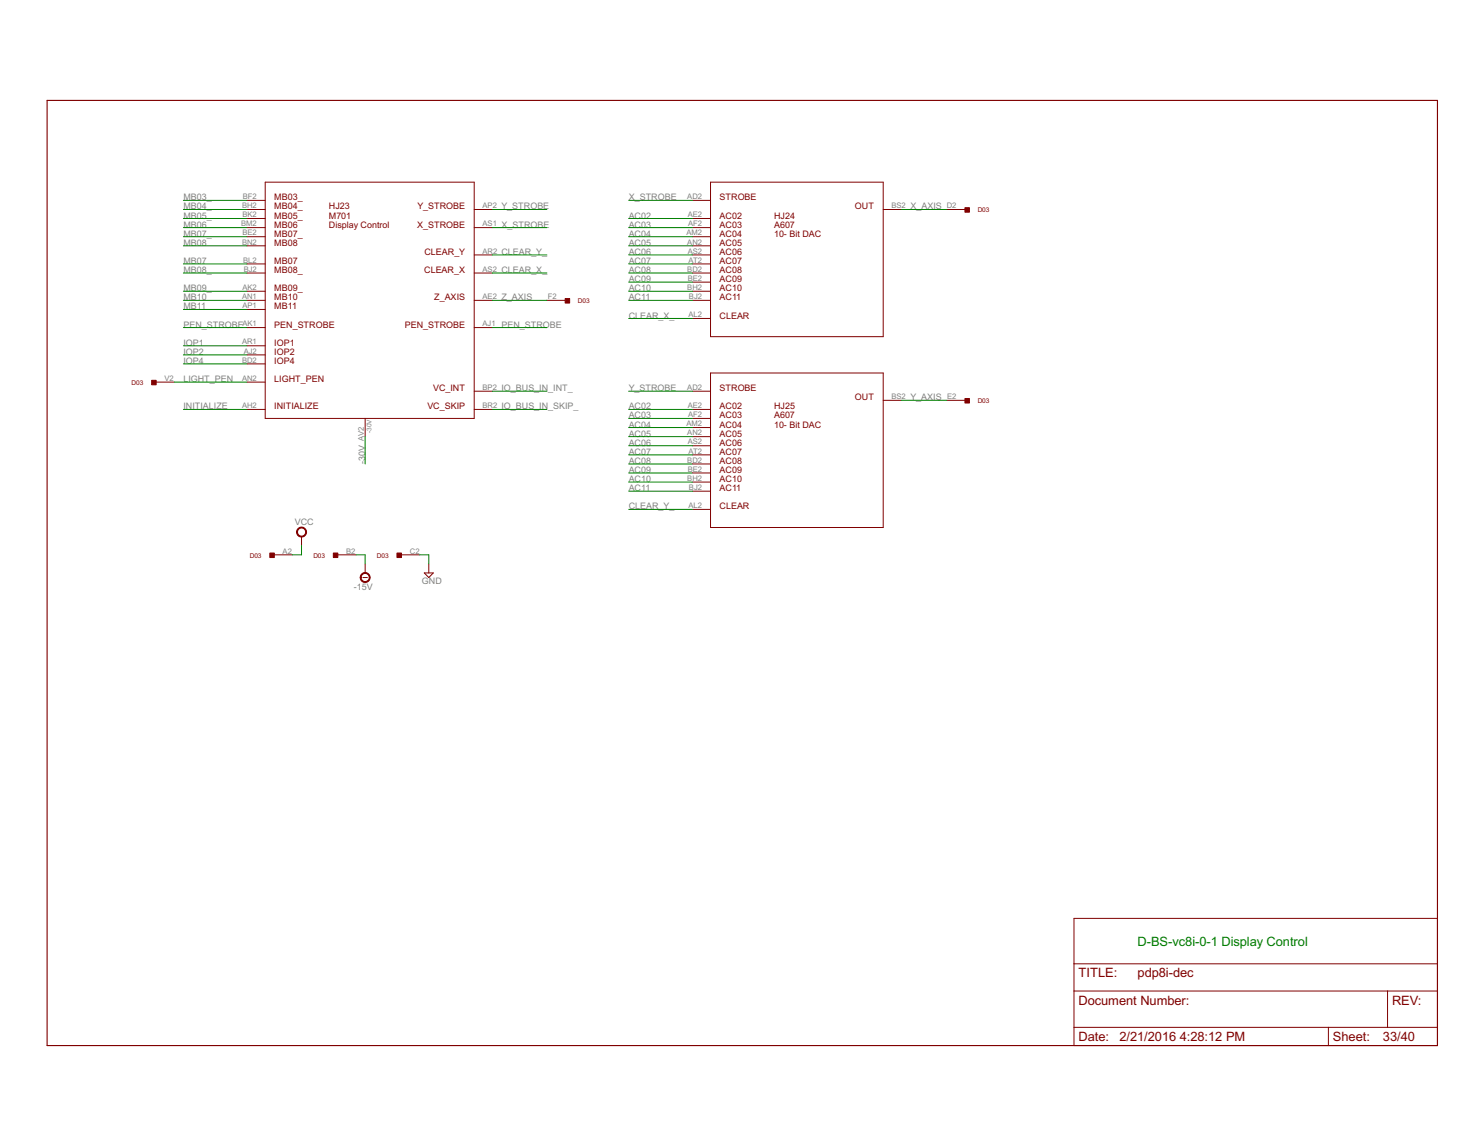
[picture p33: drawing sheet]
<svg xmlns="http://www.w3.org/2000/svg" width="279mm" height="216mm" viewBox="0 0 279 216" stroke-linecap="round" stroke-linejoin="round" font-family="sans-serif">
<defs><g id="words">
<text font-size="2.7" fill="#008000" x="214.2" y="178">D-BS-vc8i-0-1 Display Control</text>
<g font-size="2.7" fill="#800000">
<text x="203.1" y="184">TITLE:</text>
<text x="214.2" y="184">pdp8i-dec</text>
<text x="203.1" y="189.1">Document Number:</text>
<text x="262.1" y="189.1">REV:</text>
<text x="203.1" y="196">Date:</text>
<text x="210.8" y="196">2/21/2016</text>
<text x="222.1" y="196">4:28:12 PM</text>
<text x="251" y="196">Sheet:</text>
<text x="260.4" y="196">33/40</text>
</g>
<g font-size="1.9" fill="#808080">
<text x="34.5" y="37.7">MB03_</text>
<text x="34.5" y="39.4">MB04_</text>
<text x="34.5" y="41.1">MB05_</text>
<text x="94.4" y="39.4">Y_STROBE</text>
<text x="118.4" y="37.7">X_STROBE</text>
<text x="118.4" y="41.1">AC02</text>
<text x="171.4" y="39.4">X_AXIS</text>
<text x="34.5" y="42.8">MB06</text>
<text x="34.5" y="44.6">MB07_</text>
<text x="34.5" y="46.3">MB08</text>
<text x="94.4" y="42.8">X_STROBE</text>
<text x="94.4" y="48">CLEAR_Y_</text>
<text x="118.4" y="42.8">AC03</text>
<text x="118.4" y="44.6">AC04</text>
<text x="118.4" y="46.3">AC05</text>
<text x="118.4" y="48">AC06</text>
<text x="34.5" y="51.4">MB08_</text>
<text x="34.5" y="49.7">MB07</text>
<text x="94.4" y="51.4">CLEAR_X_</text>
<text x="118.4" y="49.7">AC07</text>
<text x="118.4" y="51.4">AC08</text>
<text x="118.4" y="53.1">AC09</text>
<text x="34.5" y="54.8">MB09_</text>
<text x="34.5" y="58.2">MB11</text>
<text x="34.5" y="56.5">MB10</text>
<text x="94.4" y="56.5">Z_AXIS</text>
<text x="118.4" y="56.5">AC11</text>
<text x="118.4" y="54.8">AC10</text>
<text x="118.4" y="60">CLEAR_X_</text>
<text x="34.5" y="65.1">IOP1</text>
<text x="34.5" y="61.7">PEN_STROBE</text>
<text x="94.4" y="61.7">PEN_STROBE</text>
<text x="34.5" y="68.5">IOP4</text>
<text x="34.5" y="66.8">IOP2</text>
<text x="34.5" y="71.9">LIGHT_PEN</text>
<text x="34.5" y="77.1">INITIALIZE</text>
<text x="94.4" y="73.6">IO_BUS_IN_INT_</text>
<text x="94.4" y="77.1">IO_BUS_IN_SKIP_</text>
<text x="118.4" y="73.6">Y_STROBE</text>
<text x="118.4" y="77.1">AC02</text>
<text x="171.4" y="75.3">Y_AXIS</text>
<text x="118.4" y="78.8">AC03</text>
<text x="118.4" y="80.5">AC04</text>
<text x="118.4" y="82.2">AC05</text>
<text x="118.4" y="83.9">AC06</text>
<text x="68.8" y="87.3" transform="rotate(-90 68.8 87.3)">-30V</text>
<text x="118.4" y="85.6">AC07</text>
<text x="118.4" y="87.3">AC08</text>
<text x="118.4" y="89">AC09</text>
<text x="118.4" y="92.5">AC11</text>
<text x="118.4" y="95.9">CLEAR_Y_</text>
<text x="118.4" y="90.7">AC10</text>
<text x="55.5" y="98.9">VCC</text>
<text x="66.6" y="111">-15V</text>
<text x="79.4" y="110">GND</text>
</g>
<g font-size="1.9" fill="#800000">
<text x="51.6" y="37.7">MB03_</text>
<text x="51.6" y="39.4">MB04_</text>
<text x="51.6" y="41.1">MB05_</text>
<text x="61.9" y="39.4">HJ23</text>
<text x="61.9" y="41.1">M701</text>
<text x="78.6" y="39.4">Y_STROBE</text>
<text x="135.5" y="37.7">STROBE</text>
<text x="135.5" y="41.1">AC02</text>
<text x="145.7" y="41.1">HJ24</text>
<text x="161" y="39.4">OUT</text>
<text x="51.6" y="44.6">MB07_</text>
<text x="51.6" y="42.8">MB06</text>
<text x="51.6" y="46.3">MB08</text>
<text x="61.9" y="42.8">Display Control</text>
<text x="78.5" y="42.8">X_STROBE</text>
<text x="79.9" y="48">CLEAR_Y</text>
<text x="135.5" y="42.8">AC03</text>
<text x="135.5" y="44.6">AC04</text>
<text x="135.5" y="46.3">AC05</text>
<text x="135.5" y="48">AC06</text>
<text x="145.7" y="42.8">A607</text>
<text x="145.7" y="44.6">10- Bit DAC</text>
<text x="51.6" y="49.7">MB07</text>
<text x="51.6" y="51.4">MB08_</text>
<text x="79.9" y="51.4">CLEAR_X</text>
<text x="135.5" y="49.7">AC07</text>
<text x="135.5" y="51.4">AC08</text>
<text x="135.5" y="53.1">AC09</text>
<text x="51.6" y="54.8">MB09_</text>
<text x="51.6" y="56.5">MB10</text>
<text x="51.6" y="58.2">MB11</text>
<text x="81.8" y="56.5">Z_AXIS</text>
<text x="135.5" y="60">CLEAR</text>
<text x="135.5" y="54.8">AC10</text>
<text x="135.5" y="56.5">AC11</text>
<text x="51.6" y="61.7">PEN_STROBE</text>
<text x="51.6" y="65.1">IOP1</text>
<text x="76.2" y="61.7">PEN_STROBE</text>
<text x="51.6" y="66.8">IOP2</text>
<text x="51.6" y="68.5">IOP4</text>
<text x="51.6" y="71.9">LIGHT_PEN</text>
<text x="51.6" y="77.1">INITIALIZE</text>
<text x="80.5" y="77.1">VC_SKIP</text>
<text x="81.5" y="73.6">VC_INT</text>
<text x="135.5" y="73.6">STROBE</text>
<text x="135.5" y="77.1">AC02</text>
<text x="145.7" y="77.1">HJ25</text>
<text x="161" y="75.3">OUT</text>
<text x="135.5" y="78.8">AC03</text>
<text x="135.5" y="80.5">AC04</text>
<text x="135.5" y="82.2">AC05</text>
<text x="135.5" y="83.9">AC06</text>
<text x="145.7" y="78.8">A607</text>
<text x="145.7" y="80.5">10- Bit DAC</text>
<text x="135.5" y="85.6">AC07</text>
<text x="135.5" y="87.3">AC08</text>
<text x="135.5" y="89">AC09</text>
<text x="135.5" y="95.9">CLEAR</text>
<text x="135.5" y="90.7">AC10</text>
<text x="135.5" y="92.5">AC11</text>
</g>
<g font-size="1.6" fill="#808080">
<text x="45.6" y="39.2">BH2</text>
<text x="45.6" y="40.9">BK2</text>
<text x="45.7" y="37.5">BF2</text>
<text x="90.9" y="39.2">AP2</text>
<text x="129.4" y="37.5">AD2</text>
<text x="129.5" y="40.9">AE2</text>
<text x="167.8" y="39.2">BS2</text>
<text x="178.3" y="39.2">D2</text>
<text x="45.4" y="42.6">BM2</text>
<text x="45.6" y="46">BN2</text>
<text x="45.6" y="44.3">BE2</text>
<text x="90.9" y="42.6">AS1</text>
<text x="90.9" y="47.7">AR2</text>
<text x="129.2" y="44.3">AM2</text>
<text x="129.4" y="46">AN2</text>
<text x="129.5" y="47.7">AS2</text>
<text x="129.5" y="42.6">AF2</text>
<text x="45.8" y="49.4">BL2</text>
<text x="45.9" y="51.2">BJ2</text>
<text x="90.9" y="51.2">AS2</text>
<text x="129.4" y="51.2">BD2</text>
<text x="129.5" y="52.9">BE2</text>
<text x="129.6" y="49.4">AT2</text>
<text x="45.6" y="56.3">AN1</text>
<text x="45.6" y="54.6">AK2</text>
<text x="45.6" y="58">AP1</text>
<text x="90.9" y="56.3">AE2</text>
<text x="103.1" y="56.3">F2</text>
<text x="129.4" y="54.6">BH2</text>
<text x="129.6" y="59.7">AL2</text>
<text x="129.7" y="56.3">BJ2</text>
<text x="45.6" y="64.8">AR1</text>
<text x="45.6" y="61.4">AK1</text>
<text x="90.9" y="61.4">AJ1</text>
<text x="31" y="71.7">V2</text>
<text x="45.6" y="68.3">BD2</text>
<text x="45.6" y="71.7">AN2</text>
<text x="45.9" y="66.6">AJ2</text>
<text x="45.6" y="76.8">AH2</text>
<text x="90.9" y="73.4">BP2</text>
<text x="90.9" y="76.8">BR2</text>
<text x="129.4" y="73.4">AD2</text>
<text x="129.5" y="76.8">AE2</text>
<text x="167.8" y="75.1">BS2</text>
<text x="178.3" y="75.1">E2</text>
<text x="68.5" y="82.9" transform="rotate(-90 68.5 82.9)">AV2</text>
<text x="129.2" y="80.2">AM2</text>
<text x="129.4" y="82">AN2</text>
<text x="129.5" y="83.7">AS2</text>
<text x="129.5" y="78.5">AF2</text>
<text x="129.4" y="87.1">BD2</text>
<text x="129.5" y="88.8">BE2</text>
<text x="129.6" y="85.4">AT2</text>
<text x="129.4" y="90.5">BH2</text>
<text x="129.6" y="95.6">AL2</text>
<text x="129.7" y="92.2">BJ2</text>
<text x="53.2" y="104.2">A2</text>
<text x="65.2" y="104.2">B2</text>
<text x="77.2" y="104.2">C2</text>
</g>
<g font-size="1.4" fill="#800000">
<text x="184.1" y="39.9">D03</text>
<text x="108.8" y="57">D03</text>
<text x="24.8" y="72.4">D03</text>
<text x="184.1" y="75.9">D03</text>
<text x="47" y="104.9">D03</text>
<text x="59" y="104.9">D03</text>
<text x="71" y="104.9">D03</text>
</g>
<text font-size="1.4" fill="#808080" x="69.9" y="81.5" transform="rotate(-90 69.9 81.5)">-30V</text>
</g></defs>
<path d="M8.9 18.9h261.7v177.9h-261.7z" fill="none" stroke="#800000" stroke-width=".21"/>
<g fill="none" stroke="#800000" stroke-width=".19">
<path d="M46.5 39.4h3.4M46.5 37.7h3.4M49.9 34.3h39.4v44.5h-39.4zM89.3 39.4h3.4M130.3 37.7h3.5M133.8 34.3h32.5v29.1h-32.5zM166.3 39.4h3.4M178.2 39.4h3.5M46.5 56.5h3.4M46.5 41.1h3.4M46.5 42.8h3.4M46.5 44.6h3.4"/>
<path d="M46.5 46.3h3.4M46.5 49.7h3.4M46.5 51.4h3.4M46.5 54.8h3.4M46.5 58.3h3.4M89.3 56.5h3.4M89.3 42.8h3.4M89.3 51.4h3.4M89.3 48h3.4M103 56.5h3.4M130.3 56.5h3.5M130.3 41.1h3.5"/>
<path d="M130.3 42.8h3.5M130.3 44.6h3.5M130.3 46.3h3.5M130.3 49.7h3.5M130.3 51.4h3.5M130.3 54.8h3.5M130.3 48h3.5M130.3 53.1h3.5M130.3 59.9h3.5M29.4 71.9h3.4M46.5 71.9h3.4M46.5 61.7h3.4"/>
<path d="M46.5 65.1h3.4M46.5 66.8h3.4M46.5 68.5h3.4M46.5 77.1h3.4M68.7 78.8v3.4M89.3 61.7h3.4M89.3 77.1h3.4M89.3 73.6h3.4M130.3 78.8h3.5M130.3 77.1h3.5M130.3 73.6h3.5M133.8 70.2h32.5v29.1h-32.5z"/>
<path d="M166.3 75.4h3.4M178.2 75.4h3.5M130.3 80.5h3.5M130.3 82.2h3.5M130.3 83.9h3.5M130.3 85.6h3.5M130.3 87.3h3.5M130.3 89h3.5M130.3 90.7h3.5M130.3 92.5h3.5M130.3 95.9h3.5M51.6 104.4h3.5"/>
<path d="M56.8 101v1.7M63.6 104.4h3.4M68.3 108.7h.9M68.7 106.2v1.6M75.6 104.4h3.4M79.9 107.8h1.7l-.9 .9zM80.7 106.2v1.6M202.2 172.9h68.4v23.9h-68.4zM202.2 186.5h68.4M202.2 193.4h68.4M202.2 181.4h68.4M250.1 193.4v3.4"/>
<path d="M261.2 186.5v6.9"/>
</g>
<g fill="#800000" stroke="#800000" stroke-width=".19">
<path d="M56 99.6a.94 .94 0 0 1 1.5 0 .94 .94 0 0 1-.4 1.4 .94 .94 0 0 1-1.3-.8h.2a.77 .77 0 0 1 1.1-.8 .77 .77 0 0 1 .2 1.3 .77 .77 0 0 1-1.3-.3v-.2h-.2z" fill-rule="evenodd"/>
<path d="M68 108.2a.94 .94 0 0 1 1.5-.1 .94 .94 0 0 1-.4 1.5 .94 .94 0 0 1-1.3-.9h.2a.77 .77 0 0 1 1-.7 .77 .77 0 0 1 .3 1.3 .77 .77 0 0 1-1.3-.4v-.2h-.2z" fill-rule="evenodd"/>
</g>
<g fill="#800000" stroke="#800000" stroke-width=".19">
<path d="M50.8 104.1h.8v.8h-.8z"/>
<path d="M62.8 104.1h.8v.8h-.8z"/>
<path d="M74.7 104.1h.9v.8h-.9z"/>
<path d="M181.7 39.1h.8v.8h-.8z"/>
<path d="M181.7 75h.8v.9h-.8z"/>
<path d="M106.4 56.2h.9v.8h-.9z"/>
<path d="M28.6 71.6h.8v.8h-.8z"/>
</g>
<g fill="none" stroke="#008000" stroke-width=".19">
<path d="M34.5 39.4h12M34.5 37.7h12M92.7 39.4h10.3M118.4 37.7h11.9M169.7 39.4h8.5M34.5 51.4h12M34.5 41.1h12M34.5 42.8h12M34.5 44.6h12M34.5 46.3h12M34.5 49.7h12M34.5 56.5h12"/>
<path d="M34.5 54.8h12M34.5 58.3h12M92.7 51.4h10.3M92.7 42.8h10.3M92.7 56.5h10.3M92.7 48h10.3M118.4 51.4h11.9M118.4 41.1h11.9M118.4 42.8h11.9M118.4 44.6h11.9M118.4 46.3h11.9M118.4 49.7h11.9"/>
<path d="M118.4 56.5h11.9M118.4 48h11.9M118.4 53.1h11.9M118.4 54.8h11.9M118.4 59.9h11.9M32.8 71.9h13.7M34.5 65.1h12M34.5 77.1h12M34.5 68.5h12M34.5 66.8h12M34.5 61.7h12M92.7 77.1h10.3"/>
<path d="M92.7 73.6h10.3M92.7 61.7h10.3M118.4 77.1h11.9M118.4 73.6h11.9M118.4 78.8h11.9M169.7 75.4h8.5M68.7 82.2v5.1M118.4 92.5h11.9M118.4 95.9h11.9M118.4 80.5h11.9M118.4 82.2h11.9M118.4 83.9h11.9"/>
<path d="M118.4 85.6h11.9M118.4 87.3h11.9M118.4 89h11.9M118.4 90.7h11.9M56.8 102.7v1.7h-1.7M67 104.4h1.7v1.8M79 104.4h1.7v1.8"/>
</g>
<use href="#words"/>
</svg>
